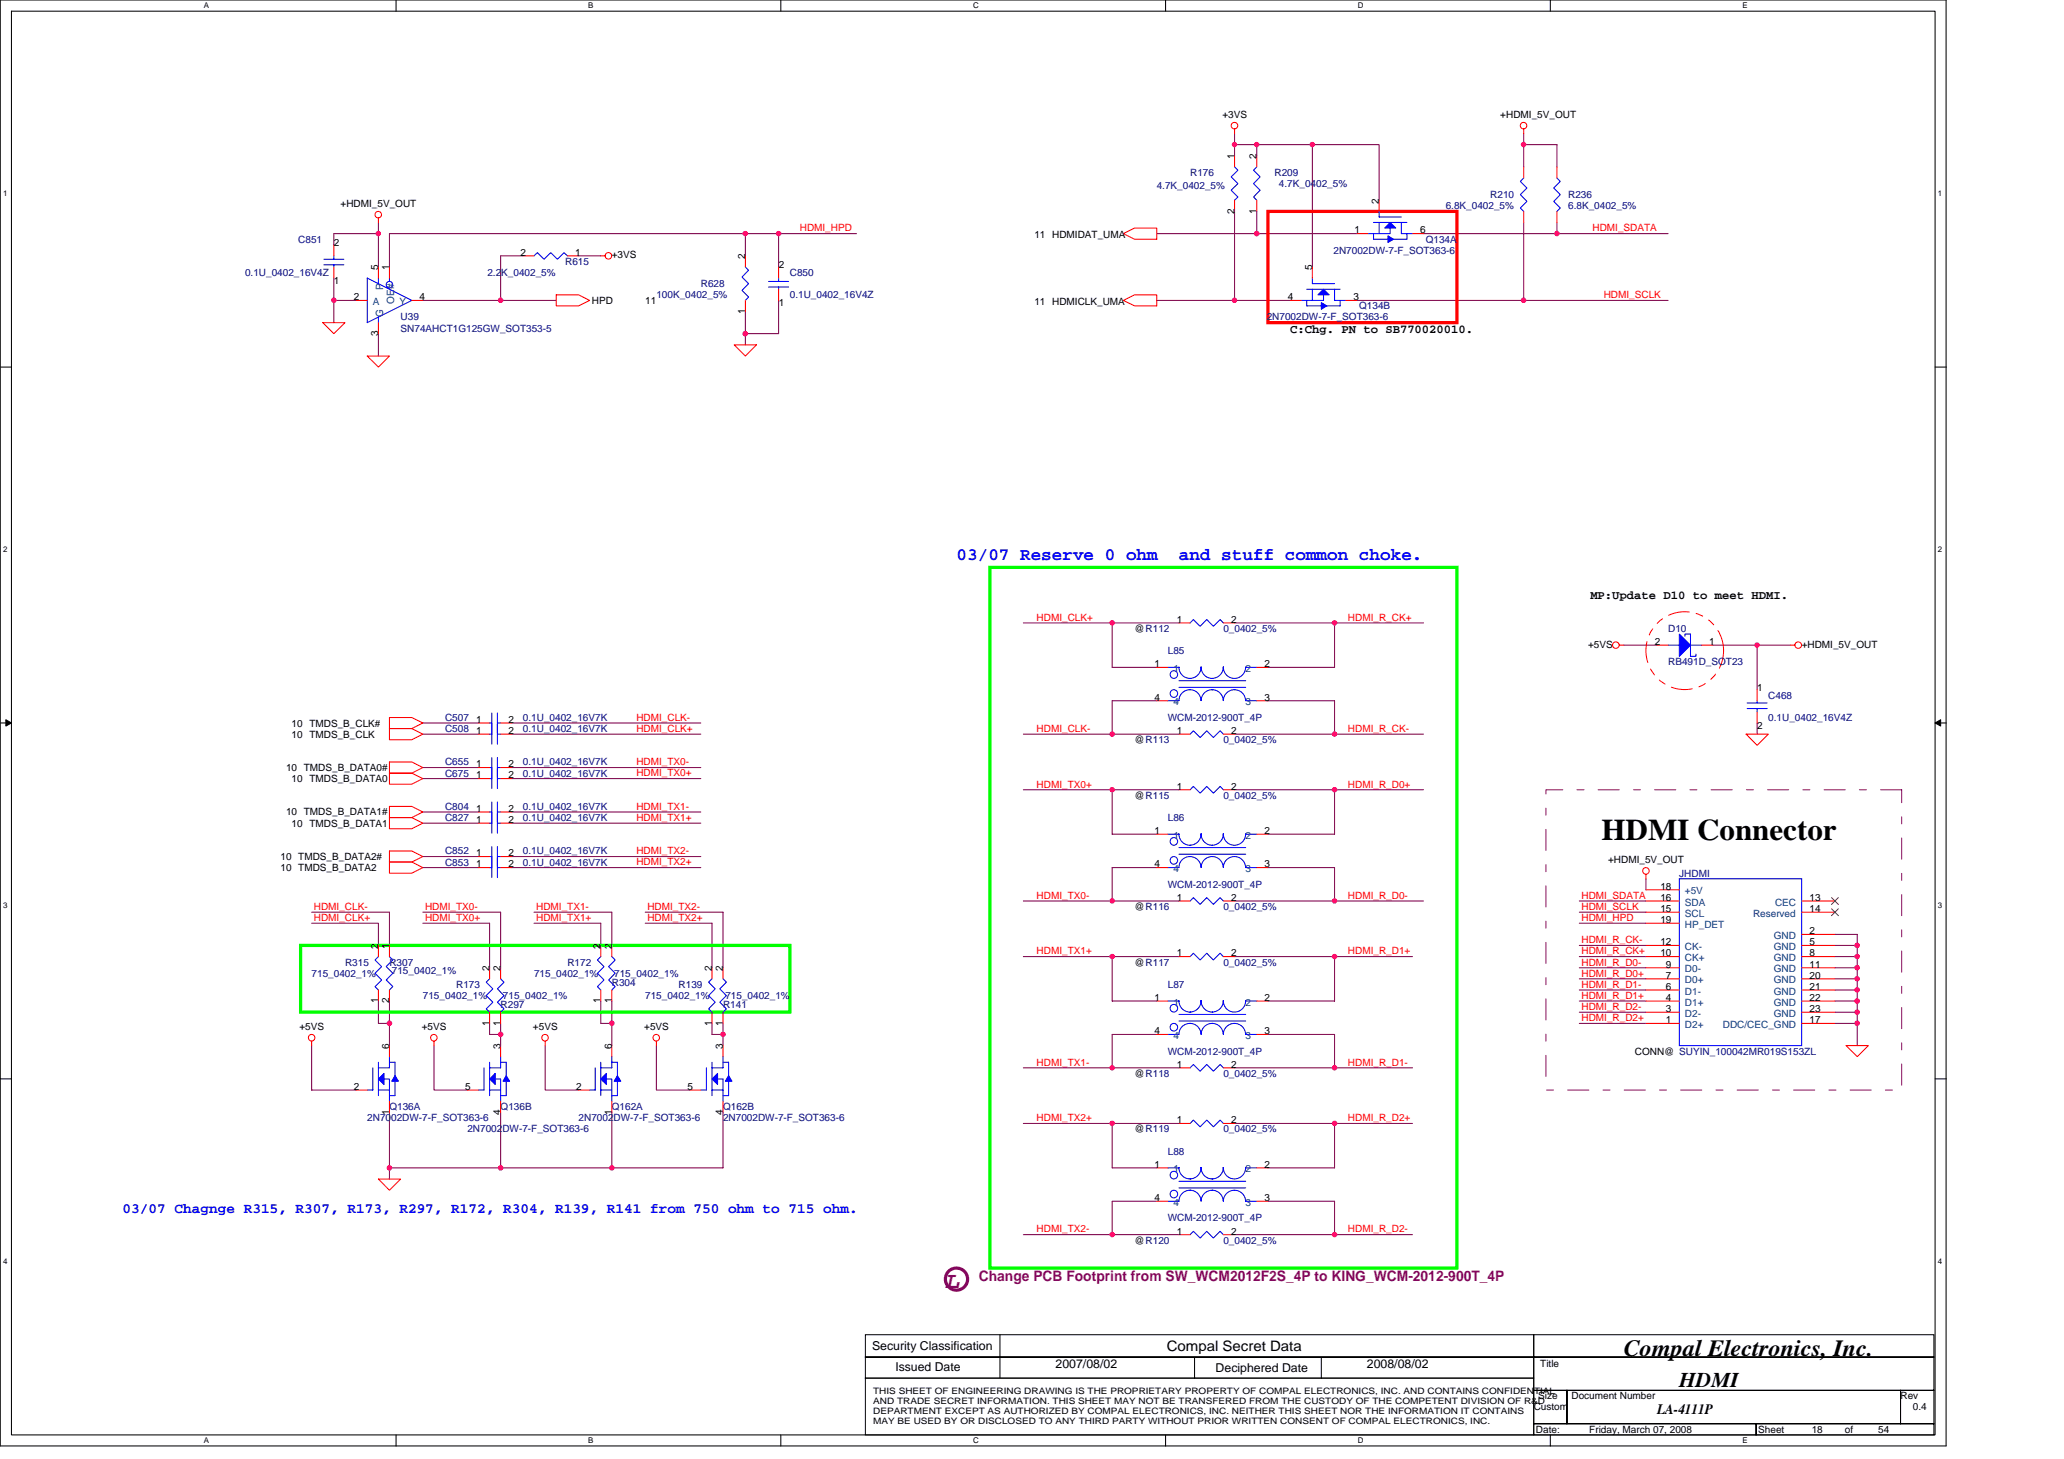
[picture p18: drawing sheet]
<svg xmlns="http://www.w3.org/2000/svg" width="297mm" height="210mm" viewBox="0 0 297 210" stroke-linecap="round" stroke-linejoin="round" font-family="sans-serif">
<defs><g id="words">
<text font-size="4.3" x="230.5" y="120.8">HDMI Connector</text>
<text font-size="3.3" fill="#800080" x="136.1" y="185.3">L</text>
<text font-size="3.3" x="233.7" y="195.1">Compal Electronics, Inc.</text>
<text font-size="3" x="241.7" y="199.6">HDMI</text>
<g font-size="2.5" fill="#00f">
<text x="137.7" y="80.6">03/07 Reserve 0 ohm</text>
<text x="169.7" y="80.6">and stuff common choke.</text>
</g>
<text font-size="2.1" fill="#00f" x="17.6" y="174.6">03/07 Chagnge R315, R307, R173, R297, R172, R304, R139, R141 from 750 ohm to 715 ohm.</text>
<text font-size="2.1" fill="#800080" x="140.9" y="184.4">Change PCB Footprint from SW_WCM2012F2S_4P to KING_WCM-2012-900T_4P</text>
<g font-size="2.1">
<text x="167.9" y="194.4">Compal Secret Data</text>
<text x="238.5" y="203.5">LA-4111P</text>
</g>
<g font-size="1.8">
<text x="185.7" y="47.8">C:Chg. PN to SB770020010.</text>
<text x="228.9" y="86.2">MP:Update D10 to meet HDMI.</text>
<text x="125.5" y="194.2">Security Classification</text>
<text x="128.9" y="197.3">Issued Date</text>
<text x="151.9" y="196.8">2007/08/02</text>
<text x="174.9" y="197.4">Deciphered Date</text>
<text x="196.7" y="196.8">2008/08/02</text>
</g>
<g font-size="1.4">
<text x="175.9" y="17">+3VS</text>
<text x="215.9" y="17">+HDMI_5V_OUT</text>
<text x="177.6" y="22.9" transform="rotate(-90 177.6 22.9)">1</text>
<text x="180.8" y="22.9" transform="rotate(-90 180.8 22.9)">2</text>
<text x="49" y="29.8">+HDMI_5V_OUT</text>
<text x="198.5" y="29.3" transform="rotate(-90 198.5 29.3)">2</text>
<text x="48.1" y="35.4">2</text>
<text x="148.9" y="34.3">11 HDMIDAT_UMA</text>
<text x="177.6" y="30.7" transform="rotate(-90 177.6 30.7)">2</text>
<text x="180.8" y="30.7" transform="rotate(-90 180.8 30.7)">1</text>
<text x="194.9" y="33.6">1</text>
<text x="204.4" y="33.6">6</text>
<text x="48.1" y="40.8">1</text>
<text x="54.4" y="38.9" transform="rotate(-90 54.4 38.9)">5</text>
<text x="56" y="38.9" transform="rotate(-90 56 38.9)">1</text>
<text x="74.9" y="36.8">2</text>
<text x="82.8" y="36.8">1</text>
<text x="88" y="37.1">+3VS</text>
<text x="107.2" y="37.3" transform="rotate(-90 107.2 37.3)">2</text>
<text x="112.1" y="38.6">2</text>
<text x="188.8" y="38.9" transform="rotate(-90 188.8 38.9)">5</text>
<text x="50.9" y="43.2">2</text>
<text x="60.4" y="43.2">4</text>
<text x="85.2" y="43.7">HPD</text>
<text x="92.9" y="43.7">11</text>
<text x="107.2" y="45.1" transform="rotate(-90 107.2 45.1)">1</text>
<text x="112.1" y="44">1</text>
<text x="148.9" y="43.9">11 HDMICLK_UMA</text>
<text x="185.4" y="43.2">4</text>
<text x="194.8" y="43.2">3</text>
<text x="54.4" y="48.3" transform="rotate(-90 54.4 48.3)">3</text>
<text x="169.4" y="89.6">1</text>
<text x="177.2" y="89.6">2</text>
<text x="163.3" y="90.9">@R112</text>
<text x="166.1" y="96">1</text>
<text x="182" y="96">2</text>
<text x="228.6" y="93.2">+5VS</text>
<text x="238.1" y="92.8">2</text>
<text x="246" y="92.8">1</text>
<text x="259.3" y="93.2">+HDMI_5V_OUT</text>
<text x="166.1" y="100.8">4</text>
<text x="182" y="100.8">3</text>
<text x="252.9" y="99.4">1</text>
<text x="42" y="106.1">10 TMDS_B_CLK</text>
<text x="42" y="104.5">10 TMDS_B_CLK#</text>
<text x="68.5" y="105.6">1</text>
<text x="68.5" y="104">1</text>
<text x="73.2" y="105.6">2</text>
<text x="73.2" y="104">2</text>
<text x="163.3" y="106.9">@R113</text>
<text x="169.4" y="105.6">1</text>
<text x="177.2" y="105.6">2</text>
<text x="252.9" y="104.8">2</text>
<text x="41.2" y="110.9">10 TMDS_B_DATA0#</text>
<text x="42" y="112.5">10 TMDS_B_DATA0</text>
<text x="68.5" y="110.4">1</text>
<text x="68.5" y="112">1</text>
<text x="73.2" y="110.4">2</text>
<text x="73.2" y="112">2</text>
<text x="169.4" y="113.6">1</text>
<text x="177.2" y="113.6">2</text>
<text x="41.2" y="117.3">10 TMDS_B_DATA1#</text>
<text x="42" y="118.9">10 TMDS_B_DATA1</text>
<text x="68.5" y="118.4">1</text>
<text x="68.5" y="116.8">1</text>
<text x="73.2" y="118.4">2</text>
<text x="73.2" y="116.8">2</text>
<text x="163.3" y="114.9">@R115</text>
<text x="166.1" y="120">1</text>
<text x="182" y="120">2</text>
<text x="40.4" y="125.3">10 TMDS_B_DATA2</text>
<text x="40.4" y="123.7">10 TMDS_B_DATA2#</text>
<text x="68.5" y="124.8">1</text>
<text x="68.5" y="123.2">1</text>
<text x="73.2" y="124.8">2</text>
<text x="73.2" y="123.2">2</text>
<text x="166.1" y="124.8">4</text>
<text x="182" y="124.8">3</text>
<text x="231.4" y="124.2">+HDMI_5V_OUT</text>
<text x="163.3" y="130.9">@R116</text>
<text x="169.4" y="129.6">1</text>
<text x="177.2" y="129.6">2</text>
<text x="238.9" y="131.2">15</text>
<text x="238.9" y="129.6">16</text>
<text x="238.9" y="128">18</text>
<text x="260.4" y="131.2">14</text>
<text x="260.4" y="129.6">13</text>
<text x="54.4" y="136.5" transform="rotate(-90 54.4 136.5)">2</text>
<text x="56" y="136.5" transform="rotate(-90 56 136.5)">1</text>
<text x="86.4" y="136.5" transform="rotate(-90 86.4 136.5)">2</text>
<text x="88" y="136.5" transform="rotate(-90 88 136.5)">2</text>
<text x="169.4" y="137.6">1</text>
<text x="177.2" y="137.6">2</text>
<text x="238.9" y="137.6">10</text>
<text x="238.9" y="136">12</text>
<text x="238.9" y="132.8">19</text>
<text x="260.4" y="134.4">2</text>
<text x="260.4" y="136">5</text>
<text x="260.4" y="137.6">8</text>
<text x="70.4" y="139.7" transform="rotate(-90 70.4 139.7)">2</text>
<text x="72" y="139.7" transform="rotate(-90 72 139.7)">2</text>
<text x="102.4" y="139.7" transform="rotate(-90 102.4 139.7)">2</text>
<text x="104" y="139.7" transform="rotate(-90 104 139.7)">2</text>
<text x="163.3" y="138.9">@R117</text>
<text x="166.1" y="144">1</text>
<text x="182" y="144">2</text>
<text x="239.8" y="144">4</text>
<text x="239.8" y="142.4">6</text>
<text x="239.8" y="140.8">7</text>
<text x="239.8" y="139.2">9</text>
<text x="260.4" y="139.2">11</text>
<text x="260.4" y="140.8">20</text>
<text x="260.4" y="142.4">21</text>
<text x="260.4" y="144">22</text>
<text x="43.1" y="148.2">+5VS</text>
<text x="54.4" y="144.4" transform="rotate(-90 54.4 144.4)">1</text>
<text x="56" y="144.4" transform="rotate(-90 56 144.4)">2</text>
<text x="60.7" y="148.2">+5VS</text>
<text x="70.4" y="147.6" transform="rotate(-90 70.4 147.6)">1</text>
<text x="72" y="147.6" transform="rotate(-90 72 147.6)">1</text>
<text x="76.7" y="148.2">+5VS</text>
<text x="86.4" y="144.4" transform="rotate(-90 86.4 144.4)">1</text>
<text x="88" y="144.4" transform="rotate(-90 88 144.4)">1</text>
<text x="92.7" y="148.2">+5VS</text>
<text x="102.4" y="147.6" transform="rotate(-90 102.4 147.6)">1</text>
<text x="104" y="147.6" transform="rotate(-90 104 147.6)">1</text>
<text x="166.1" y="148.8">4</text>
<text x="182" y="148.8">3</text>
<text x="239.8" y="147.2">1</text>
<text x="239.8" y="145.6">3</text>
<text x="260.4" y="147.2">17</text>
<text x="260.4" y="145.6">23</text>
<text x="56" y="150.9" transform="rotate(-90 56 150.9)">6</text>
<text x="72" y="150.9" transform="rotate(-90 72 150.9)">3</text>
<text x="88" y="150.9" transform="rotate(-90 88 150.9)">6</text>
<text x="104" y="150.9" transform="rotate(-90 104 150.9)">3</text>
<text x="163.3" y="154.9">@R118</text>
<text x="169.4" y="153.6">1</text>
<text x="177.2" y="153.6">2</text>
<text x="235.3" y="151.7">CONN@ SUYIN_100042MR019S153ZL</text>
<text x="50.9" y="156.8">2</text>
<text x="56" y="160.4" transform="rotate(-90 56 160.4)">1</text>
<text x="66.9" y="156.8">5</text>
<text x="72" y="160.4" transform="rotate(-90 72 160.4)">4</text>
<text x="82.9" y="156.8">2</text>
<text x="88" y="160.4" transform="rotate(-90 88 160.4)">1</text>
<text x="98.9" y="156.8">5</text>
<text x="104" y="160.4" transform="rotate(-90 104 160.4)">4</text>
<text x="169.4" y="161.6">1</text>
<text x="177.2" y="161.6">2</text>
<text x="163.3" y="162.9">@R119</text>
<text x="166.1" y="168">1</text>
<text x="182" y="168">2</text>
<text x="166.1" y="172.8">4</text>
<text x="182" y="172.8">3</text>
<text x="163.3" y="178.9">@R120</text>
<text x="169.4" y="177.6">1</text>
<text x="177.2" y="177.6">2</text>
<text x="221.7" y="196.7">Title</text>
<text x="220.7" y="202.9">Custom</text>
<text x="221.4" y="201.3">Size</text>
<text x="226.2" y="201.3">Document Number</text>
<text x="273.5" y="201.3">Rev</text>
<text x="275.3" y="202.9">0.4</text>
<text x="221" y="206.1">Date:</text>
<text x="228.7" y="206.1">Friday, March 07, 2008</text>
<text x="253" y="206.1">Sheet</text>
<text x="260.7" y="206.1">18</text>
<text x="265.5" y="206.1">of</text>
<text x="270.3" y="206.1">54</text>
</g>
<g font-size="1.4" fill="#000080">
<text x="166.5" y="27.2">4.7K_0402_5%</text>
<text x="171.3" y="25.3">R176</text>
<text x="183.4" y="25.3">R209</text>
<text x="184.1" y="26.9">4.7K_0402_5%</text>
<text x="214.5" y="28.5">R210</text>
<text x="225.7" y="28.5">R236</text>
<text x="42.9" y="34.9">C851</text>
<text x="205.2" y="34.9">Q134A</text>
<text x="208.1" y="30.1">6.8K_0402_5%</text>
<text x="225.7" y="30.1">6.8K_0402_5%</text>
<text x="35.3" y="39.7">0.1U_0402_16V4Z</text>
<text x="70.1" y="39.7">2.2K_0402_5%</text>
<text x="81.3" y="38.1">R615</text>
<text x="100.9" y="41.3">R628</text>
<text x="113.7" y="39.7">C850</text>
<text x="191.9" y="36.5">2N7002DW-7-F_SOT363-6</text>
<text x="57.7" y="46.1">U39</text>
<text x="57.7" y="47.7">SN74AHCT1G125GW_SOT353-5</text>
<text x="94.5" y="42.9">100K_0402_5%</text>
<text x="113.7" y="42.9">0.1U_0402_16V4Z</text>
<text x="182.3" y="46.1">2N7002DW-7-F_SOT363-6</text>
<text x="195.6" y="44.5">Q134B</text>
<text x="168.1" y="94.1">L85</text>
<text x="176.1" y="90.9">0_0402_5%</text>
<text x="240.1" y="90.9">D10</text>
<text x="240.1" y="95.7">RB491D_SOT23</text>
<text x="254.5" y="100.5">C468</text>
<text x="64" y="105.3">C508</text>
<text x="64" y="103.7">C507</text>
<text x="75.3" y="105.3">0.1U_0402_16V7K</text>
<text x="75.3" y="103.7">0.1U_0402_16V7K</text>
<text x="168.1" y="103.7">WCM-2012-900T_4P</text>
<text x="176.1" y="106.9">0_0402_5%</text>
<text x="254.5" y="103.7">0.1U_0402_16V4Z</text>
<text x="64" y="110.1">C655</text>
<text x="64" y="111.7">C675</text>
<text x="75.3" y="110.1">0.1U_0402_16V7K</text>
<text x="75.3" y="111.7">0.1U_0402_16V7K</text>
<text x="64" y="118.1">C827</text>
<text x="64" y="116.5">C804</text>
<text x="75.3" y="118.1">0.1U_0402_16V7K</text>
<text x="75.3" y="116.5">0.1U_0402_16V7K</text>
<text x="168.1" y="118.1">L86</text>
<text x="176.1" y="114.9">0_0402_5%</text>
<text x="64" y="124.5">C853</text>
<text x="64" y="122.9">C852</text>
<text x="75.3" y="124.5">0.1U_0402_16V7K</text>
<text x="75.3" y="122.9">0.1U_0402_16V7K</text>
<text x="168.1" y="127.7">WCM-2012-900T_4P</text>
<text x="176.1" y="130.9">0_0402_5%</text>
<text x="241.7" y="126.1">JHDMI</text>
<text x="44.8" y="140.5">715_0402_1%</text>
<text x="49.7" y="138.9">R315</text>
<text x="56" y="138.9">R307</text>
<text x="56.4" y="140.2">715_0402_1%</text>
<text x="60.9" y="143.7">715_0402_1%</text>
<text x="65.7" y="142.1">R173</text>
<text x="72.4" y="143.7">715_0402_1%</text>
<text x="76.9" y="140.5">715_0402_1%</text>
<text x="81.7" y="138.9">R172</text>
<text x="88" y="141.8">R304</text>
<text x="88.4" y="140.5">715_0402_1%</text>
<text x="92.9" y="143.7">715_0402_1%</text>
<text x="97.7" y="142.1">R139</text>
<text x="104.4" y="143.7">715_0402_1%</text>
<text x="168.1" y="142.1">L87</text>
<text x="176.1" y="138.9">0_0402_5%</text>
<text x="72" y="145">R297</text>
<text x="104.1" y="145">R141</text>
<text x="168.1" y="151.7">WCM-2012-900T_4P</text>
<text x="176.1" y="154.9">0_0402_5%</text>
<text x="52.8" y="161.3">2N7002DW-7-F_SOT363-6</text>
<text x="56" y="159.7">Q136A</text>
<text x="72" y="159.7">Q136B</text>
<text x="83.3" y="161.3">2N7002DW-7-F_SOT363-6</text>
<text x="88" y="159.7">Q162A</text>
<text x="104.1" y="159.7">Q162B</text>
<text x="104.1" y="161.3">2N7002DW-7-F_SOT363-6</text>
<text x="67.3" y="162.9">2N7002DW-7-F_SOT363-6</text>
<text x="168.1" y="166.1">L88</text>
<text x="176.1" y="162.9">0_0402_5%</text>
<text x="168.1" y="175.7">WCM-2012-900T_4P</text>
<text x="176.1" y="178.9">0_0402_5%</text>
</g>
<g font-size="1.4" fill="#f00">
<text x="115.1" y="33.3">HDMI_HPD</text>
<text x="229.2" y="33.3">HDMI_SDATA</text>
<text x="230.8" y="42.9">HDMI_SCLK</text>
<text x="149.2" y="89.3">HDMI_CLK+</text>
<text x="194" y="89.3">HDMI_R_CK+</text>
<text x="91.6" y="105.3">HDMI_CLK+</text>
<text x="91.6" y="103.7">HDMI_CLK-</text>
<text x="149.2" y="105.3">HDMI_CLK-</text>
<text x="194" y="105.3">HDMI_R_CK-</text>
<text x="91.6" y="111.7">HDMI_TX0+</text>
<text x="91.6" y="110.1">HDMI_TX0-</text>
<text x="149.2" y="113.3">HDMI_TX0+</text>
<text x="194" y="113.3">HDMI_R_D0+</text>
<text x="91.6" y="118.1">HDMI_TX1+</text>
<text x="91.6" y="116.5">HDMI_TX1-</text>
<text x="91.6" y="124.5">HDMI_TX2+</text>
<text x="91.6" y="122.9">HDMI_TX2-</text>
<text x="45.2" y="130.9">HDMI_CLK-</text>
<text x="61.2" y="130.9">HDMI_TX0-</text>
<text x="77.2" y="130.9">HDMI_TX1-</text>
<text x="93.2" y="130.9">HDMI_TX2-</text>
<text x="149.2" y="129.3">HDMI_TX0-</text>
<text x="194" y="129.3">HDMI_R_D0-</text>
<text x="227.6" y="130.9">HDMI_SCLK</text>
<text x="227.6" y="129.3">HDMI_SDATA</text>
<text x="45.2" y="132.5">HDMI_CLK+</text>
<text x="61.2" y="132.5">HDMI_TX0+</text>
<text x="77.2" y="132.5">HDMI_TX1+</text>
<text x="93.2" y="132.5">HDMI_TX2+</text>
<text x="149.2" y="137.3">HDMI_TX1+</text>
<text x="194" y="137.3">HDMI_R_D1+</text>
<text x="227.6" y="137.3">HDMI_R_CK+</text>
<text x="227.6" y="135.7">HDMI_R_CK-</text>
<text x="227.6" y="132.5">HDMI_HPD</text>
<text x="227.6" y="143.7">HDMI_R_D1+</text>
<text x="227.6" y="142.1">HDMI_R_D1-</text>
<text x="227.6" y="140.5">HDMI_R_D0+</text>
<text x="227.6" y="138.9">HDMI_R_D0-</text>
<text x="227.6" y="145.3">HDMI_R_D2-</text>
<text x="227.6" y="146.9">HDMI_R_D2+</text>
<text x="149.2" y="153.3">HDMI_TX1-</text>
<text x="194" y="153.3">HDMI_R_D1-</text>
<text x="149.2" y="161.3">HDMI_TX2+</text>
<text x="194" y="161.3">HDMI_R_D2+</text>
<text x="149.2" y="177.3">HDMI_TX2-</text>
<text x="194" y="177.3">HDMI_R_D2-</text>
</g>
<g font-size="1.4" fill="#004080">
<text x="55.1" y="41.8" transform="rotate(-90 55.1 41.8)">P</text>
<text x="53.7" y="43.9">A</text>
<text x="55.1" y="45.6" transform="rotate(-90 55.1 45.6)">G</text>
<text x="56.7" y="43.7" transform="rotate(-90 56.7 43.7)">OE#</text>
<text x="57.5" y="43.9">Y</text>
<text x="168.9" y="96.7">1</text>
<text x="168.9" y="101.5">4</text>
<text x="179.3" y="101.5">3</text>
<text x="179.3" y="96.7">2</text>
<text x="168.9" y="120.7">1</text>
<text x="168.9" y="125.5">4</text>
<text x="179.3" y="125.5">3</text>
<text x="179.3" y="120.7">2</text>
<text x="242.5" y="131.9">SCL</text>
<text x="242.5" y="130.3">SDA</text>
<text x="242.5" y="128.7">+5V</text>
<text x="252.3" y="131.9">Reserved</text>
<text x="255.5" y="130.3">CEC</text>
<text x="242.5" y="136.7">CK-</text>
<text x="242.5" y="133.5">HP_DET</text>
<text x="255.3" y="135.1">GND</text>
<text x="255.3" y="136.7">GND</text>
<text x="242.5" y="143.1">D1-</text>
<text x="242.5" y="141.5">D0+</text>
<text x="242.5" y="139.9">D0-</text>
<text x="242.5" y="138.3">CK+</text>
<text x="255.3" y="138.3">GND</text>
<text x="255.3" y="139.9">GND</text>
<text x="255.3" y="141.5">GND</text>
<text x="255.3" y="143.1">GND</text>
<text x="168.9" y="144.7">1</text>
<text x="168.9" y="149.5">4</text>
<text x="179.3" y="149.5">3</text>
<text x="179.3" y="144.7">2</text>
<text x="242.5" y="147.9">D2+</text>
<text x="242.5" y="146.3">D2-</text>
<text x="242.5" y="144.7">D1+</text>
<text x="247.9" y="147.9">DDC/CEC_GND</text>
<text x="255.3" y="144.7">GND</text>
<text x="255.3" y="146.3">GND</text>
<text x="168.9" y="168.7">1</text>
<text x="168.9" y="173.5">4</text>
<text x="179.3" y="173.5">3</text>
<text x="179.3" y="168.7">2</text>
</g>
<g font-size="1.3">
<text x="125.7" y="200.5">THIS SHEET OF ENGINEERING DRAWING IS THE PROPRIETARY PROPERTY OF COMPAL ELECTRONICS, INC. AND CONTAINS CONFIDENTIAL</text>
<text x="125.7" y="202">AND TRADE SECRET INFORMATION. THIS SHEET MAY NOT BE TRANSFERED FROM THE CUSTODY OF THE COMPETENT DIVISION OF R&amp;D</text>
<text x="125.7" y="203.5">DEPARTMENT EXCEPT AS AUTHORIZED BY COMPAL ELECTRONICS, INC. NEITHER THIS SHEET NOR THE INFORMATION IT CONTAINS</text>
<text x="125.7" y="204.9">MAY BE USED BY OR DISCLOSED TO ANY THIRD PARTY WITHOUT PRIOR WRITTEN CONSENT OF COMPAL ELECTRONICS, INC.</text>
</g>
<g font-size="1.1">
<text x="29.3" y="1.2">A</text>
<text x="84.7" y="1.2">B</text>
<text x="140" y="1.2">C</text>
<text x="195.4" y="1.2">D</text>
<text x="250.8" y="1.2">E</text>
<text x=".4" y="28.2">1</text>
<text x="278.9" y="28.2">1</text>
<text x=".4" y="79.4">2</text>
<text x="278.9" y="79.4">2</text>
<text x=".4" y="130.6">3</text>
<text x="278.9" y="130.6">3</text>
<text x=".4" y="181.8">4</text>
<text x="278.9" y="181.8">4</text>
<text x="29.3" y="207.6">A</text>
<text x="84.7" y="207.6">B</text>
<text x="140" y="207.6">C</text>
<text x="195.4" y="207.6">D</text>
<text x="250.8" y="207.6">E</text>
</g>
</g></defs>
<path d="M0 0h280.1v208h-280.1zM1.6 1.6h276.9v204.8h-276.9z" fill="none" stroke="#000" stroke-width=".15"/>
<g fill="#fff">
<path d="M29.3 .2h.8v1.2h-.8z"/>
<path d="M29.3 206.6h.8v1.3h-.8z"/>
</g>
<path d="M57 0v1.6M57 206.4v1.6" fill="none" stroke="#000" stroke-width=".15"/>
<g fill="#fff">
<path d="M84.7 .2h.7v1.2h-.7z"/>
<path d="M84.7 206.6h.7v1.3h-.7z"/>
</g>
<path d="M112.4 0v1.6M112.4 206.4v1.6" fill="none" stroke="#000" stroke-width=".15"/>
<g fill="#fff">
<path d="M140 .2h.8v1.2h-.8z"/>
<path d="M140 206.6h.8v1.3h-.8z"/>
</g>
<path d="M167.7 0v1.6M167.7 206.4v1.6" fill="none" stroke="#000" stroke-width=".15"/>
<g fill="#fff">
<path d="M195.4 .2h.8v1.2h-.8z"/>
<path d="M195.4 206.6h.8v1.3h-.8z"/>
</g>
<path d="M223.1 0v1.6M223.1 206.4v1.6" fill="none" stroke="#000" stroke-width=".15"/>
<g fill="#fff">
<path d="M250.8 .2h.7v1.2h-.7z"/>
<path d="M250.8 206.6h.7v1.3h-.7z"/>
<path d="M.4 27.2h.7v1.3h-.7z"/>
<path d="M278.9 27.2h.6v1.3h-.6z"/>
<path d="M.4 78.4h.7v1.3h-.7z"/>
<path d="M278.9 78.4h.6v1.3h-.6z"/>
</g>
<path d="M0 52.8h1.6M278.5 52.8h1.6" fill="none" stroke="#000" stroke-width=".15"/>
<g fill="#fff">
<path d="M.4 129.6h.7v1.3h-.7z"/>
<path d="M278.9 129.6h.6v1.3h-.6z"/>
</g>
<path d="M0 104h1.6M278.5 104h1.6" fill="none" stroke="#000" stroke-width=".15"/>
<path d="M.8 103.5l.8 .5-.8 .5zM278.5 104l.8-.5v1z" fill="#000" stroke="#000" stroke-width=".14"/>
<g fill="#fff">
<path d="M.4 180.8h.7v1.3h-.7z"/>
<path d="M278.9 180.8h.6v1.3h-.6z"/>
</g>
<g fill="none" stroke="#000" stroke-width=".15">
<path d="M0 155.2h1.6M278.5 155.2h1.6M124.5 192h96.2v3.2h-96.2zM124.5 195.2h96.2v3.1h-96.2zM124.5 198.3h96.2v8.1h-96.2zM143.9 192v6.3M171.9 195.2v3.1M190.2 195.2v3.1M220.7 192h57.6v3.2h-57.6zM220.7 195.2h57.6v4.8h-57.6zM220.7 200h4.8v4.8h-4.8zM220.7 204.8h32v1.6h-32z"/>
<path d="M225.5 200h48v4.8h-48zM252.7 204.8h25.6v1.6h-25.6zM273.5 200h4.8v4.8h-4.8z"/>
</g>
<g fill="none" stroke="#800040" stroke-width=".15">
<path d="M177.7 19.2v3.2M219.3 19.2v4.8M54.5 33.6h-6.5v1.6M54.5 32v6.4M75.3 36.8h-3.3v6.4M83.3 36.8h3.2M107.3 33.6v3.2M112.1 33.6v4.8M123.3 33.6h-67.3v4.8M166.5 33.6h28.8M177.7 30.4v12.8M177.7 20.8h11.2"/>
<path d="M180.9 20.8v1.6M180.9 30.4v3.2M188.9 20.8h9.6v8M188.9 20.8v17.6M204.9 33.6h35.2M219.3 32v11.2M219.3 20.8h4.8v3.2M224.1 32v1.6M48 43.2h3.3M48 40v6.4M54.5 48v3.2M60.9 43.2h19.1"/>
<path d="M107.3 48v1.6M112.1 43.2v4.8h-4.8v-3.2M166.5 43.2h19.2M195.3 43.2h44.8M147.3 89.6h22.4M160.1 89.6v6.4h6.4M177.7 89.6h27.2M192.1 89.6v6.4h-9.6M233.7 92.8h4.8M246.5 92.8h11.2M252.9 92.8v6.4M60.9 105.6h8"/>
<path d="M60.9 104h8M60.9 112h8M60.9 110.4h8M60.9 118.4h8M60.9 116.8h8M73.7 105.6h27.2M73.7 104h27.2M73.7 112h27.2M73.7 110.4h27.2M73.7 118.4h27.2M73.7 116.8h27.2M147.3 105.6h22.4"/>
<path d="M147.3 113.6h22.4M160.1 113.6v6.4h6.4M166.5 100.8h-6.4v4.8M177.7 105.6h27.2M177.7 113.6h27.2M182.5 100.8h9.6v4.8M192.1 113.6v6.4h-9.6M252.9 104v1.6M44.8 132.8h9.7v3.2M44.8 131.2h11.2v4.8M60.9 124.8h8M60.9 131.2h11.1v8"/>
<path d="M60.9 132.8h9.6v6.4M60.9 123.2h8M73.7 124.8h27.2M73.7 123.2h27.2M76.9 131.2h11.2v4.8M76.9 132.8h9.6v3.2M92.9 131.2h11.2v8M92.9 132.8h9.6v6.4M147.3 129.6h22.4M147.3 137.6h22.4M160.1 137.6v6.4h6.4M166.5 124.8h-6.4v4.8"/>
<path d="M177.7 129.6h27.2M177.7 137.6h25.6M182.5 124.8h9.6v4.8M192.1 137.6v6.4h-9.6M227.3 129.6h9.6M227.3 137.6h9.6M227.3 131.2h9.6M227.3 132.8h9.6M227.3 139.2h9.6M227.3 136h9.6M236.9 126.4v1.6M264.1 137.6h3.2v1.6"/>
<path d="M264.1 139.2h3.2M264.1 136h3.2M264.1 134.4h3.2v3.2M267.3 139.2v11.2M44.8 150.4v6.4h6.5M54.5 144v3.2h1.5M56 144v6.4M62.5 150.4v6.4h4.8M70.5 147.2v1.6h1.5M72 147.2v3.2M78.5 150.4v6.4h4.8M86.5 144v3.2h1.6"/>
<path d="M88.1 144v6.4M94.5 150.4v6.4h4.8M102.5 147.2v1.6h1.6M104.1 147.2v3.2M147.3 153.6h22.4M166.5 148.8h-6.4v4.8M177.7 153.6h25.6M182.5 148.8h9.6v4.8M227.3 144h9.6M227.3 147.2h9.6M227.3 145.6h9.6M227.3 142.4h9.6"/>
<path d="M227.3 140.8h9.6M264.1 144h3.2M264.1 147.2h3.2M264.1 145.6h3.2M264.1 142.4h3.2M264.1 140.8h3.2M56 160v9.6M72 160v8M88.1 160v8M104.1 160v8h-48.1M147.3 177.6h22.4M147.3 161.6h22.4"/>
<path d="M160.1 161.6v6.4h6.4M166.5 172.8h-6.4v4.8M177.7 177.6h25.6M177.7 161.6h25.6M182.5 172.8h9.6v4.8M192.1 161.6v6.4h-9.6"/>
</g>
<g fill="#f0f" stroke="#f0f" stroke-width=".15">
<circle cx="192.1" cy="129.6" r=".31"/>
<circle cx="160.1" cy="105.6" r=".31"/>
<circle cx="192.1" cy="89.6" r=".31"/>
<circle cx="192.1" cy="105.6" r=".31"/>
<circle cx="160.1" cy="113.6" r=".31"/>
<circle cx="160.1" cy="129.6" r=".31"/>
<circle cx="192.1" cy="113.6" r=".31"/>
<circle cx="160.1" cy="153.6" r=".31"/>
<circle cx="192.1" cy="177.6" r=".31"/>
<circle cx="192.1" cy="161.6" r=".31"/>
<circle cx="160.1" cy="161.6" r=".31"/>
<circle cx="160.1" cy="177.6" r=".31"/>
<circle cx="192.1" cy="137.6" r=".31"/>
<circle cx="192.1" cy="153.6" r=".31"/>
<circle cx="160.1" cy="137.6" r=".31"/>
<circle cx="219.3" cy="43.2" r=".32"/>
<circle cx="224.1" cy="33.6" r=".31"/>
<circle cx="177.7" cy="43.2" r=".32"/>
<circle cx="252.9" cy="92.8" r=".31"/>
<circle cx="180.9" cy="33.6" r=".31"/>
<circle cx="72.1" cy="148.8" r=".31"/>
<circle cx="72" cy="168" r=".32"/>
<circle cx="88" cy="147.2" r=".32"/>
<circle cx="104.1" cy="148.8" r=".31"/>
<circle cx="56" cy="168" r=".32"/>
<circle cx="219.3" cy="20.8" r=".31"/>
<circle cx="188.9" cy="20.8" r=".31"/>
<circle cx="177.7" cy="20.8" r=".31"/>
<circle cx="180.9" cy="20.8" r=".31"/>
<circle cx="88" cy="168" r=".32"/>
<circle cx="48" cy="43.2" r=".32"/>
<circle cx="107.2" cy="48" r=".32"/>
<circle cx="112.1" cy="33.6" r=".31"/>
<circle cx="54.4" cy="33.6" r=".31"/>
<circle cx="107.3" cy="33.6" r=".31"/>
<circle cx="72" cy="43.2" r=".32"/>
<circle cx="267.3" cy="147.2" r=".32"/>
<circle cx="267.3" cy="145.6" r=".31"/>
<circle cx="267.3" cy="144" r=".32"/>
<circle cx="267.3" cy="142.4" r=".31"/>
<circle cx="267.3" cy="136" r=".32"/>
<circle cx="267.3" cy="137.6" r=".31"/>
<circle cx="267.3" cy="140.8" r=".31"/>
<circle cx="267.3" cy="139.2" r=".32"/>
<circle cx="56" cy="147.2" r=".32"/>
<circle cx="160.1" cy="89.6" r=".31"/>
</g>
<g fill="none" stroke="#f00" stroke-width=".15">
<path d="M177.7 18.6v.6M219.3 18.6v.6M48 35.2v1.6M48 38.4v1.6M54.5 31.4v.6M54.5 38.4v1.6M56 38.4v1.6M75.3 36.8h1.6M81.7 36.8h1.6M86.5 36.8h.6M107.3 36.8v1.6M112.1 38.4v1.6"/>
<path d="M161.7 33.6l1.6-.8h3.2v1.6h-3.2zM177.7 22.4v1.6M177.7 28.8v1.6M180.9 22.4v1.6M180.9 28.8v1.6M188.9 38.4v1.6M195.3 33.6h1.6M198.5 28.8v1.6M203.3 33.6h1.6M219.3 24v1.6M219.3 30.4v1.6M224.1 24v1.6"/>
<path d="M224.1 30.4v1.6M46.5 46.4h3.2l-1.7 1.6zM51.3 43.2h1.5M52.8 51.2h3.2l-1.5 1.6zM54.5 46.4v1.6M59.3 43.2h1.6M80 42.4h3.3l1.6 .8-1.6 .8h-3.3zM105.7 49.6h3.2l-1.6 1.6zM107.3 43.2v1.6M112.1 41.6v1.6M161.7 43.2l1.6-.8h3.2v1.6h-3.2zM185.7 43.2h1.6"/>
<path d="M193.7 43.2h1.6M166.5 96h1.6M169.7 89.6h1.6M176.1 89.6h1.6M180.9 96h1.6M233 92.8h.7M238.5 92.8h1.6M244.9 92.8h1.6M252.9 99.2v1.6M257.7 92.8h.6M56 104.8h3.3l1.6 .8-1.6 .8h-3.3zM56 103.2h3.3l1.6 .8-1.6 .8h-3.3z"/>
<path d="M56 111.2h3.3l1.6 .8-1.6 .8h-3.3zM56 109.6h3.3l1.6 .8-1.6 .8h-3.3zM56 117.6h3.3l1.6 .8-1.6 .8h-3.3zM56 116h3.3l1.6 .8-1.6 .8h-3.3zM68.9 110.4h1.6M68.9 118.4h1.6M68.9 105.6h1.6M68.9 112h1.6M68.9 116.8h1.6M68.9 104h1.6M72 110.4h1.7M72 118.4h1.7"/>
<path d="M72 105.6h1.7M72 112h1.7M72 116.8h1.7M72 104h1.7M166.5 100.8h1.6M169.7 105.6h1.6M169.7 113.6h1.6M176.1 105.6h1.6M176.1 113.6h1.6M180.9 100.8h1.6M251.3 105.6h3.2l-1.6 1.6zM252.9 102.4v1.6"/>
<path d="M54.5 136v1.6M56 124h3.3l1.6 .8-1.6 .8h-3.3zM56 122.4h3.3l1.6 .8-1.6 .8h-3.3zM56 136v1.6M68.9 124.8h1.6M68.9 123.2h1.6M70.5 139.2v1.6M72 124.8h1.7M72 123.2h1.7M72 139.2v1.6M86.5 136v1.6M88.1 136v1.6"/>
<path d="M102.5 139.2v1.6M104.1 139.2v1.6M166.5 124.8h1.6M166.5 120h1.6M169.7 129.6h1.6M169.7 137.6h1.6M176.1 129.6h1.6M176.1 137.6h1.6M180.9 124.8h1.6M180.9 120h1.6M236.9 125.8v.6M236.9 129.6h4.8"/>
<path d="M236.9 136h4.8M236.9 137.6h4.8M236.9 139.2h4.8M236.9 131.2h4.8M236.9 128h4.8M236.9 132.8h4.8M259.3 129.6h4.8M259.3 134.4h4.8M259.3 136h4.8M259.3 137.6h4.8M259.3 139.2h4.8M259.3 131.2h4.8"/>
<path d="M44.8 149.8v.6M51.3 156.8h1.5M54.5 142.4v1.6M56 142.4v1.6M56 150.4v1.6M56 158.4v1.6M62.5 149.8v.6M67.3 156.8h1.6M70.5 145.6v1.6M72 145.6v1.6M72 150.4v1.6M72 158.4v1.6"/>
<path d="M78.5 149.8v.6M83.3 156.8h1.6M86.5 142.4v1.6M88.1 142.4v1.6M88.1 150.4v1.6M88.1 158.4v1.6M94.5 149.8v.6M99.3 156.8h1.6M102.5 145.6v1.6M104.1 145.6v1.6M104.1 150.4v1.6M104.1 158.4v1.6"/>
<path d="M166.5 144h1.6M166.5 148.8h1.6M169.7 153.6h1.6M176.1 153.6h1.6M180.9 144h1.6M180.9 148.8h1.6M236.9 147.2h4.8M236.9 145.6h4.8M236.9 144h4.8M236.9 142.4h4.8M236.9 140.8h4.8M259.3 147.2h4.8"/>
<path d="M259.3 145.6h4.8M259.3 144h4.8M259.3 142.4h4.8M259.3 140.8h4.8M265.7 150.4h3.2l-1.6 1.6zM54.5 169.6h3.2l-1.7 1.6zM166.5 168h1.6M166.5 172.8h1.6M169.7 177.6h1.6M169.7 161.6h1.6M176.1 177.6h1.6M176.1 161.6h1.6"/>
<path d="M180.9 168h1.6M180.9 172.8h1.6"/>
<circle cx="177.7" cy="18.1" r=".47"/>
<circle cx="219.3" cy="18.1" r=".47"/>
<circle cx="54.4" cy="30.9" r=".47"/>
<circle cx="87.6" cy="36.8" r=".47"/>
<circle cx="232.5" cy="92.8" r=".47"/>
<circle cx="258.8" cy="92.8" r=".47"/>
<circle cx="236.9" cy="125.3" r=".47"/>
<circle cx="44.8" cy="149.3" r=".47"/>
<circle cx="62.4" cy="149.3" r=".47"/>
<circle cx="78.4" cy="149.3" r=".47"/>
<circle cx="94.4" cy="149.3" r=".47"/>
</g>
<circle cx="242.5" cy="93.6" r="5.6" fill="none" stroke="#f00" stroke-width=".14" stroke-dasharray="3 1 1 1 1 1"/>
<path d="M142.5 81.6h67.2v100.8h-67.2zM43.3 136h70.4v9.6h-70.4z" fill="none" stroke="#0f0" stroke-width=".47"/>
<path d="M182.5 30.4h27.2v16h-27.2z" fill="none" stroke="#f00" stroke-width=".47"/>
<circle cx="137.7" cy="184" r="1.6" fill="none" stroke="#800080" stroke-width=".47"/>
<path d="M222.5 113.6h51.2v43.2h-51.2z" fill="none" stroke="#800080" stroke-width=".14" stroke-dasharray="3 2 1 2"/>
<g fill="none" stroke="#00f" stroke-width=".15">
<path d="M46.6 37.3h2.9M46.6 38.1h2.9M48 36.8v.5M48 38.1v.3M76.9 36.8l.4-.5 1 1 1-1 .9 1 1-1 .5 .5M107.3 38.4l.4 .5-.9 1 .9 .9-.9 1 .9 .9-.4 .5M177.7 24l.5 .5-1 .9 1 1-1 1 1 .9-.5 .5M180.9 24l-.5 .5 1 .9-1 1 1 1-1 .9 .5 .5M197.7 32h4.8M197.7 33.6v.8h2M198.5 30.4v.8h3.2M198.5 32v1.6"/>
<path d="M200.1 32.8v.8h-3.2M201.7 32v1.6h1.6M202.5 33.6v.8h-1.9M219.3 25.6l-.5 .5 .9 1-.9 .9 .9 1-.9 .9 .5 .5M224.1 25.6l.5 .5-1 1 1 .9-1 1 1 .9-.5 .5M52.8 40l6.5 3.2-6.5 3.2zM54.5 40v.8M54.5 45.6v.8M56 40v.5M110.6 40.5h2.9M110.6 41.3h2.9M112.1 40v.5"/>
<path d="M112.1 41.3v.3M188.1 41.6h4.8M188.1 43.2v.8h2.1M188.9 40v.8h3.2M188.9 41.6v1.6M190.5 42.4v.8h-3.2M192.1 41.6v1.6h1.6M192.9 43.2v.8h-2M168.1 96h1.6M169.7 96a1.59 1.59 0 0 0 1.6 1.6 1.61 1.61 0 0 0 1.5-1.6M169.7 97.9h9.6M169.7 98.9h9.6"/>
<path d="M171.3 89.6l.4-.5 1 1 1-1 .9 1 1-1 .5 .5M172.9 96a1.59 1.59 0 0 0 1.6 1.6 1.61 1.61 0 0 0 1.5-1.6h.1a1.6 1.6 0 0 0 1.6 1.6 1.6 1.6 0 0 0 1.6-1.6M179.3 96h1.6M240.1 92.8h1.6M242.5 91.5v-.3h.8v3.2h.8v-.3M243.3 92.8h1.6M70.5 110.4h.3M70.5 118.4h.3M70.5 105.6h.3M70.5 112h.3M70.5 116.8h.3M70.5 104h.3"/>
<path d="M70.8 102.6v4.5M70.8 109v4.5M70.8 115.4v4.5M71.6 110.4h.4M71.6 102.6v4.5M71.6 109v4.5M71.6 115.4v4.5M71.6 118.4h.4M71.6 105.6h.4M71.6 112h.4M71.6 116.8h.4M71.6 104h.4"/>
<path d="M169.7 120a1.59 1.59 0 0 0 1.6 1.6 1.61 1.61 0 0 0 1.5-1.6M171.3 113.6l.4-.5 1 1 1-1 .9 1 1-1 .5 .5M171.3 105.6l.4-.5 1 1 1-1 .9 1 1-1 .5 .5M172.8 100.8a1.6 1.6 0 0 0-1.5-1.6 1.57 1.57 0 0 0-1.6 1.6h-1.6M172.9 100.8a1.57 1.57 0 0 1 1.6-1.6 1.59 1.59 0 0 1 1.5 1.6 1.61 1.61 0 0 1 1.6-1.6 1.61 1.61 0 0 1 1.7 1.6M172.9 120a1.59 1.59 0 0 0 1.6 1.6 1.61 1.61 0 0 0 1.5-1.6h.1a1.6 1.6 0 0 0 1.6 1.6 1.6 1.6 0 0 0 1.6-1.6M179.3 100.8h1.6M251.4 101.9h2.9M251.4 101.1h2.9M252.9 100.8v.3M252.9 101.9v.5M54.5 137.6l-.5 .5 .9 1-.9 .9 .9 1-.9 .9 .5 .5"/>
<path d="M56 137.6l.5 .5-.9 1 .9 .9-.9 1 .9 .9-.5 .5M70.5 124.8h.3M70.5 123.2h.3M70.8 121.8v4.5M71.6 121.8v4.5M71.6 124.8h.4M71.6 123.2h.4M86.5 137.6l-.5 .5 .9 1-.9 .9 .9 1-.9 .9 .5 .5M88.1 137.6l.4 .5-.9 1 .9 .9-.9 1 .9 .9-.4 .5M168.1 120h1.6M169.7 121.9h9.6M169.7 122.9h9.6"/>
<path d="M171.3 129.6l.4-.5 1 1 1-1 .9 1 1-1 .5 .5M171.3 137.6l.4-.5 1 1 1-1 .9 1 1-1 .5 .5M172.8 124.8a1.6 1.6 0 0 0-1.5-1.6 1.57 1.57 0 0 0-1.6 1.6h-1.6M172.9 124.8a1.57 1.57 0 0 1 1.6-1.6 1.59 1.59 0 0 1 1.5 1.6 1.61 1.61 0 0 1 1.6-1.6 1.61 1.61 0 0 1 1.7 1.6M179.3 124.8h1.6M179.3 120h1.6M241.7 126.4h17.6v24h-17.6zM53.7 153.6v3.2h-.9M54.5 156.8h1.5M54.5 152.8v4.8M55.3 155.2h.7v3.2M56 152v1.6h-1.5"/>
<path d="M56 152.8h.9v1.9M56.9 155.6v2h-.9M69.7 153.6v3.2h-.8M70.5 140.8l-.5 .5 .9 1-.9 .9 .9 1-.9 .9 .5 .5M70.5 156.8h1.5M70.5 152.8v4.8M71.3 155.2h.7v3.2M72 140.8l.5 .5-.9 1 .9 .9-.9 1 .9 .9-.5 .5M72 152v1.6h-1.5M72 152.8h.9v1.9M72.9 155.6v2h-.9M85.7 153.6v3.2h-.8"/>
<path d="M86.5 156.8h1.6M86.5 152.8v4.8M87.3 155.2h.8v3.2M88.1 152v1.6h-1.6M88.1 152.8h.8v1.9M88.9 155.6v2h-.8M101.7 153.6v3.2h-.8M102.5 140.8l-.5 .5 .9 1-.9 .9 .9 1-.9 .9 .5 .5M102.5 156.8h1.6M102.5 152.8v4.8M103.3 155.2h.8v3.2M104.1 140.8l.4 .5-.9 1 .9 .9-.9 1 .9 .9-.4 .5"/>
<path d="M104.1 152v1.6h-1.6M104.1 152.8h.8v1.9M104.9 155.6v2h-.8M168.1 144h1.6M169.7 144a1.59 1.59 0 0 0 1.6 1.6 1.61 1.61 0 0 0 1.5-1.6M169.7 145.9h9.6M169.7 146.9h9.6M171.3 153.6l.4-.5 1 1 1-1 .9 1 1-1 .5 .5M172.8 148.8a1.6 1.6 0 0 0-1.5-1.6 1.57 1.57 0 0 0-1.6 1.6h-1.6M172.9 144a1.59 1.59 0 0 0 1.6 1.6 1.61 1.61 0 0 0 1.5-1.6h.1a1.6 1.6 0 0 0 1.6 1.6 1.6 1.6 0 0 0 1.6-1.6M172.9 148.8a1.57 1.57 0 0 1 1.6-1.6 1.59 1.59 0 0 1 1.5 1.6 1.61 1.61 0 0 1 1.6-1.6 1.61 1.61 0 0 1 1.7 1.6M179.3 148.8h1.6"/>
<path d="M179.3 144h1.6M168.1 168h1.6M168.1 172.8h1.6M169.7 168a1.59 1.59 0 0 0 1.6 1.6 1.61 1.61 0 0 0 1.5-1.6M169.7 169.9h9.6M169.7 170.9h9.6M169.7 172.8a1.57 1.57 0 0 1 1.6-1.6 1.59 1.59 0 0 1 1.5 1.6M171.3 177.6l.4-.5 1 1 1-1 .9 1 1-1 .5 .5M171.3 161.6l.4-.5 1 1 1-1 .9 1 1-1 .5 .5M172.9 168a1.59 1.59 0 0 0 1.6 1.6 1.61 1.61 0 0 0 1.5-1.6h.1a1.6 1.6 0 0 0 1.6 1.6 1.6 1.6 0 0 0 1.6-1.6M172.9 172.8a1.57 1.57 0 0 1 1.6-1.6 1.59 1.59 0 0 1 1.5 1.6 1.61 1.61 0 0 1 1.6-1.6 1.61 1.61 0 0 1 1.7 1.6M179.3 172.8h1.6"/>
<path d="M179.3 168h1.6"/>
<circle cx="56" cy="41" r=".47"/>
<circle cx="168.9" cy="99.8" r=".55"/>
<circle cx="168.9" cy="97" r=".55"/>
<circle cx="168.9" cy="121" r=".55"/>
<circle cx="168.9" cy="123.8" r=".55"/>
<circle cx="168.9" cy="147.8" r=".55"/>
<circle cx="168.9" cy="145.1" r=".55"/>
<circle cx="168.9" cy="169.1" r=".55"/>
<circle cx="168.9" cy="171.8" r=".55"/>
</g>
<g fill="#00f" stroke="#00f" stroke-width=".15">
<path d="M199.7 33.9l.9 .5-.9 .5z"/>
<path d="M88.9 154.7l.4 .9h-.9z"/>
<path d="M190.2 43.5l.7 .5-.7 .5z"/>
<path d="M72.9 154.7l.4 .9h-.9z"/>
<path d="M104.9 154.7l.4 .9h-.9z"/>
<path d="M56.9 154.7l.4 .9h-.9z"/>
<path d="M200.1 32l.8 .8h-1.6z" fill-rule="evenodd"/>
<path d="M87.3 154.4v1.6l-.8-.8z" fill-rule="evenodd"/>
<path d="M190.5 41.6l.8 .8h-1.6z" fill-rule="evenodd"/>
<path d="M71.3 154.4v1.6l-.8-.8z" fill-rule="evenodd"/>
<path d="M103.3 154.4v1.6l-.8-.8z" fill-rule="evenodd"/>
<path d="M55.3 154.4v1.6l-.8-.8z" fill-rule="evenodd"/>
<path d="M241.7 91.2l1.6 1.6-1.6 1.6z" fill-rule="evenodd"/>
</g>
<path d="M263.6 129.1l1 1M263.6 130.7l1 1M264.6 129.1l-1 1M264.6 130.7l-1 1" fill="none" stroke="#804000" stroke-width=".14"/>
<use href="#words"/>
</svg>
